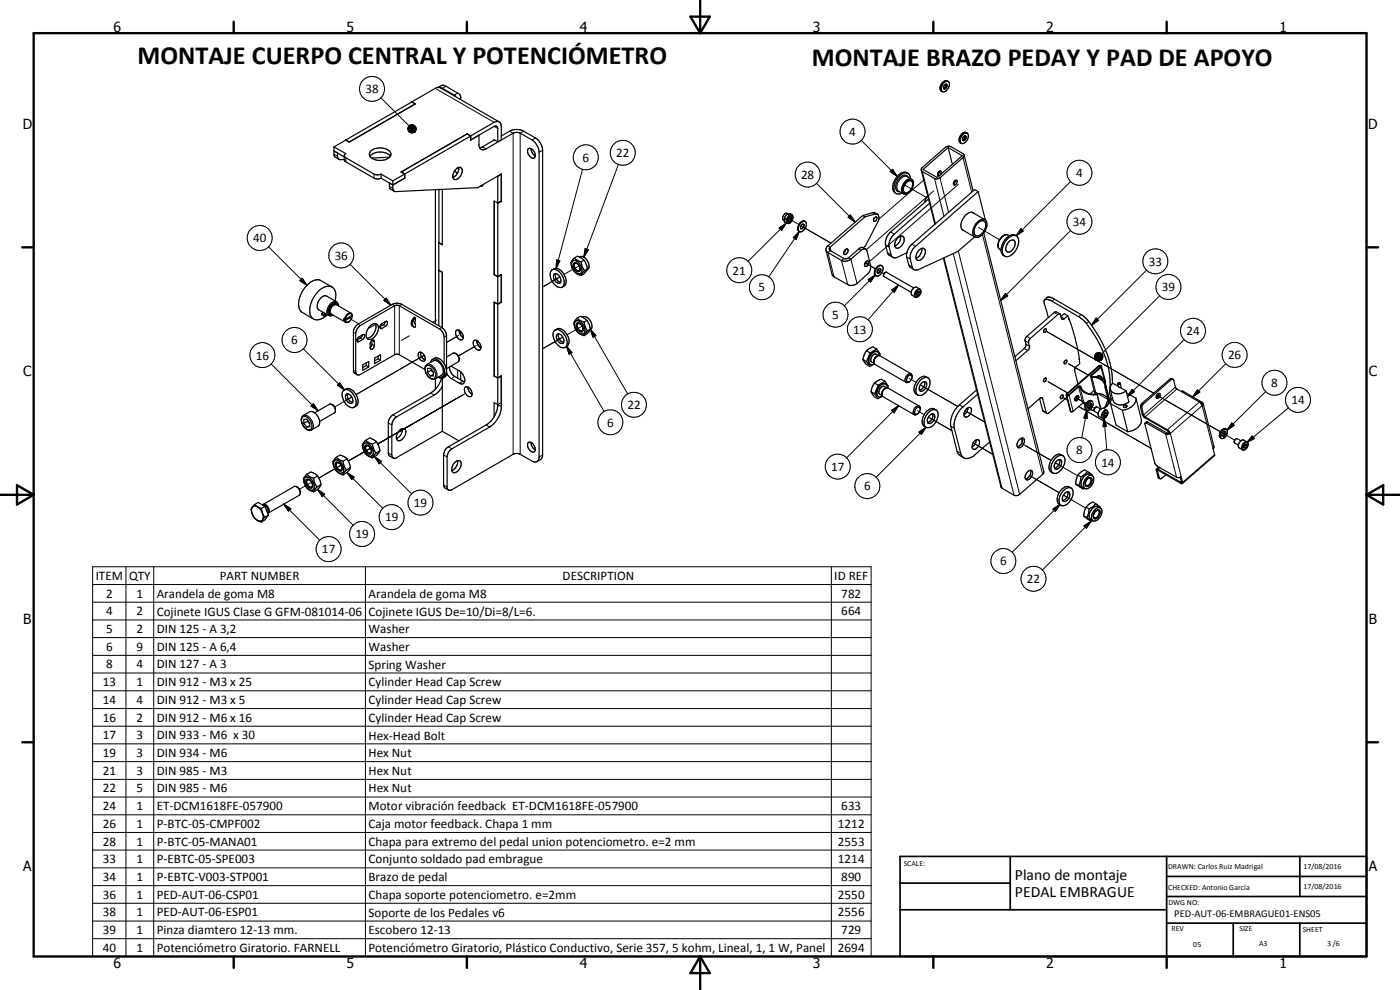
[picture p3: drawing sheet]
<svg xmlns="http://www.w3.org/2000/svg" width="420mm" height="297mm" viewBox="0 0 420 297" stroke-linecap="round" stroke-linejoin="round" font-family="sans-serif">
<defs><g id="words">
<g font-size="7.9">
<text x="41.3" y="19.2">MONTAJE CUERPO CENTRAL Y POTENCIÓMETRO</text>
<text x="243.6" y="19.9">MONTAJE BRAZO PEDAY Y PAD DE APOYO</text>
</g>
<g font-size="4.7">
<text x="304.6" y="263.9">Plano de montaje</text>
<text x="304.6" y="269.3">PEDAL EMBRAGUE</text>
</g>
<g font-size="4.2">
<text x="34" y="9.6">6</text>
<text x="104" y="9.6">5</text>
<text x="174" y="9.6">4</text>
<text x="244" y="9.6">3</text>
<text x="314" y="9.6">2</text>
<text x="384" y="9.6">1</text>
<text x="6.8" y="38.7">D</text>
<text x="410.6" y="38.7">D</text>
<text x="7" y="112.9">C</text>
<text x="410.8" y="112.9">C</text>
<text x="7" y="187.1">B</text>
<text x="410.8" y="187.1">B</text>
<text x="7" y="261.4">A</text>
<text x="410.8" y="261.4">A</text>
<text x="34" y="290.4">6</text>
<text x="104" y="290.4">5</text>
<text x="174" y="290.4">4</text>
<text x="244" y="290.4">3</text>
<text x="314" y="290.4">2</text>
<text x="384" y="290.4">1</text>
</g>
<g font-size="3.9">
<text x="109.7" y="28">38</text>
<text x="254.8" y="40.8">4</text>
<text x="184.9" y="47.2">22</text>
<text x="174.8" y="48.5">6</text>
<text x="240.4" y="53.7">28</text>
<text x="322.9" y="53.1">4</text>
<text x="321.9" y="67.8">34</text>
<text x="76" y="72.7">40</text>
<text x="100.4" y="77.9">36</text>
<text x="219.9" y="82.4">21</text>
<text x="344.8" y="79.7">33</text>
<text x="227.7" y="87.5">5</text>
<text x="348.7" y="87.4">39</text>
<text x="249.8" y="95.7">5</text>
<text x="256.1" y="100.1">13</text>
<text x="356.1" y="100.5">24</text>
<text x="76.8" y="107.9">16</text>
<text x="87.4" y="103.3">6</text>
<text x="368.5" y="107.8">26</text>
<text x="381.5" y="116.1">8</text>
<text x="188.3" y="122.7">22</text>
<text x="387.6" y="121.3">14</text>
<text x="182.2" y="128">6</text>
<text x="322.9" y="136.3">8</text>
<text x="249.4" y="141.3">17</text>
<text x="330.5" y="140">14</text>
<text x="259.3" y="147.2">6</text>
<text x="124.2" y="152.1">19</text>
<text x="106.7" y="161.5">19</text>
<text x="115.6" y="156.5">19</text>
<text x="96.6" y="166">17</text>
<text x="28.7" y="174">ITEM</text>
<text x="38.7" y="174">QTY</text>
<text x="66" y="174">PART NUMBER</text>
<text x="168.9" y="174">DESCRIPTION</text>
<text x="250.4" y="174">ID REF</text>
<text x="300.1" y="169.6">6</text>
<text x="31.9" y="179.3">2</text>
<text x="41" y="179.3">1</text>
<text x="47.1" y="179.4">Arandela de goma M8</text>
<text x="110.6" y="179.4">Arandela de goma M8</text>
<text x="252.5" y="179.3">782</text>
<text x="308.2" y="174.9">22</text>
<text x="31.9" y="184.6">4</text>
<text x="41" y="184.6">2</text>
<text x="47.1" y="184.7">Cojinete IGUS Clase G GFM-081014-06</text>
<text x="110.6" y="184.8">Cojinete IGUS De=10/Di=8/L=6.</text>
<text x="252.5" y="184.6">664</text>
<text x="31.9" y="189.9">5</text>
<text x="41" y="189.9">2</text>
<text x="47.1" y="189.9">DIN 125 - A 3,2</text>
<text x="110.6" y="190">Washer</text>
<text x="31.9" y="195.2">6</text>
<text x="41" y="195.2">9</text>
<text x="47.1" y="195.2">DIN 125 - A 6,4</text>
<text x="110.6" y="195.3">Washer</text>
<text x="31.9" y="200.6">8</text>
<text x="41" y="200.5">4</text>
<text x="47.1" y="200.6">DIN 127 - A 3</text>
<text x="110.6" y="200.7">Spring Washer</text>
<text x="30.8" y="205.9">13</text>
<text x="41" y="205.9">1</text>
<text x="47.1" y="205.9">DIN 912 - M3 x 25</text>
<text x="110.6" y="206">Cylinder Head Cap Screw</text>
<text x="30.8" y="211.2">14</text>
<text x="41" y="211.2">4</text>
<text x="47.1" y="211.2">DIN 912 - M3 x 5</text>
<text x="110.6" y="211.2">Cylinder Head Cap Screw</text>
<text x="30.8" y="216.5">16</text>
<text x="30.8" y="221.8">17</text>
<text x="41" y="216.5">2</text>
<text x="41" y="221.8">3</text>
<text x="47.1" y="216.5">DIN 912 - M6 x 16</text>
<text x="47.1" y="221.8">DIN 933 - M6 x 30</text>
<text x="110.6" y="216.6">Cylinder Head Cap Screw</text>
<text x="110.6" y="221.9">Hex-Head Bolt</text>
<text x="30.8" y="227.1">19</text>
<text x="41" y="227.1">3</text>
<text x="47.1" y="227.1">DIN 934 - M6</text>
<text x="110.6" y="227.1">Hex Nut</text>
<text x="30.8" y="232.5">21</text>
<text x="41" y="232.5">3</text>
<text x="47.1" y="232.5">DIN 985 - M3</text>
<text x="110.6" y="232.5">Hex Nut</text>
<text x="30.8" y="237.7">22</text>
<text x="41" y="237.7">5</text>
<text x="47.1" y="237.7">DIN 985 - M6</text>
<text x="110.6" y="237.7">Hex Nut</text>
<text x="30.8" y="243.1">24</text>
<text x="41" y="243.1">1</text>
<text x="47.1" y="243.1">ET-DCM1618FE-057900</text>
<text x="110.6" y="243.2">Motor vibración feedback ET-DCM1618FE-057900</text>
<text x="252.5" y="243.1">633</text>
<text x="30.8" y="248.4">26</text>
<text x="41" y="248.4">1</text>
<text x="47.1" y="248.4">P-BTC-05-CMPF002</text>
<text x="110.6" y="248.5">Caja motor feedback. Chapa 1 mm</text>
<text x="251.5" y="248.4">1212</text>
<text x="30.8" y="253.7">28</text>
<text x="41" y="253.7">1</text>
<text x="47.1" y="253.7">P-BTC-05-MANA01</text>
<text x="110.6" y="253.8">Chapa para extremo del pedal union potenciometro. e=2 mm</text>
<text x="251.5" y="253.7">2553</text>
<text x="30.8" y="259">33</text>
<text x="41" y="259">1</text>
<text x="47.1" y="259">P-EBTC-05-SPE003</text>
<text x="110.6" y="259.1">Conjunto soldado pad embrague</text>
<text x="251.5" y="259">1214</text>
<text x="30.8" y="269.7">36</text>
<text x="30.8" y="264.3">34</text>
<text x="41" y="269.6">1</text>
<text x="41" y="264.3">1</text>
<text x="47.1" y="269.7">PED-AUT-06-CSP01</text>
<text x="47.1" y="264.3">P-EBTC-V003-STP001</text>
<text x="110.6" y="269.7">Chapa soporte potenciometro. e=2mm</text>
<text x="110.6" y="264.4">Brazo de pedal</text>
<text x="251.5" y="269.7">2550</text>
<text x="252.5" y="264.3">890</text>
<text x="30.8" y="275">38</text>
<text x="41" y="275">1</text>
<text x="47.1" y="275">PED-AUT-06-ESP01</text>
<text x="110.6" y="275">Soporte de los Pedales v6</text>
<text x="251.5" y="275">2556</text>
<text x="30.8" y="280.3">39</text>
<text x="41" y="280.3">1</text>
<text x="47.1" y="280.3">Pinza diamtero 12-13 mm.</text>
<text x="110.6" y="280.3">Escobero 12-13</text>
<text x="252.5" y="280.3">729</text>
<text x="30.8" y="285.6">40</text>
<text x="41" y="285.6">1</text>
<text x="47.1" y="285.7">Potenciómetro Giratorio. FARNELL</text>
<text x="110.6" y="285.7">Potenciómetro Giratorio, Plástico Conductivo, Serie 357, 5 kohm, Lineal, 1, 1 W, Panel</text>
<text x="251.5" y="285.6">2694</text>
</g>
<text font-size="3.1" x="352.4" y="275.2">PED-AUT-06-EMBRAGUE01-ENS05</text>
<g font-size="2.4">
<text x="271.2" y="259.7">SCALE:</text>
<text x="350.6" y="260.8">DRAWN: Carlos Ruiz Madrigal</text>
<text x="391.2" y="260.6">17/08/2016</text>
<text x="350.6" y="267.1">CHECKED: Antonio García</text>
<text x="391.2" y="266.7">17/08/2016</text>
<text x="350.6" y="271.4">DWG NO:</text>
<text x="351.6" y="279.3">REV</text>
<text x="372" y="279.4">SIZE</text>
<text x="391" y="279.6">SHEET</text>
<text x="358.1" y="284.1">05</text>
<text x="377.9" y="283.8">A3</text>
<text x="398.3" y="283.8">3 /6</text>
</g>
</g></defs>
<g fill="none" stroke="#000" stroke-width=".3">
<path d="M114.3 29.3l8.5 8.5M122.4 38.6l2.1 .9-2.1-.6zM122.4 38.4l2.1 1.1-2.1-.9zM122.4 38.9l2.1 .6-2-.3zM122.5 38.1l2 1.4-2.1-1.1zM122.5 39.2l2 .3-1.9-.1zM122.6 37.9l.2-.2 1.7 1.8zM122.6 37.9l1.9 1.6-2-1.4zM122.6 39.4l1.9 .1-1.7 .1zM122.8 39.6l1.7-.1-1.5 .3zM122.8 37.7l.3-.2 1.4 2zM123 39.8l1.5-.3z"/>
<path d="M123.1 37.5h.2l1.2 2zM123.3 39.8l1.2-.3zM123.3 37.5l.3-.1 .9 2.1zM123.5 39.9l1-.4zM123.6 37.4h.3l.6 2.1zM123.8 39.9l.7-.4zM123.9 37.4l.2 .1 .4 2zM124.1 39.8l.4-.3zM124.1 37.5l.3 .1 .1 1.9zM124.3 39.7l.2-.2zM124.4 37.6l.1 1.9zM124.5 37.8l.2 .2-.2 1.5z"/>
<path d="M124.7 38l-.2 1.5zM124.8 39.1l-.3 .4zM124.8 38.3l-.3 1.2zM124.9 38.8l-.4 .7zM124.9 38.5l-.4 1zM130.6 26.5l17.7 10.2M133.8 25.9l-1 .6M137.4 27.9l-1.1 .6v.3M148.3 37.9l1.1 .6M152.9 39.4l1.1 .6v96.3M157.2 39.4l-1.1 .6v96.3M100.2 46.3l1.1 .6"/>
<path d="M103.8 47.3v1.3M112.3 52.2v1.3M116.9 55.9l1 .6M137.4 51.8l-.2 .1M144.8 44.1l1.1 .6M160.7 41.4l-1 .6M162.8 45.1l-1 .6M174.8 50.8l-7.9 29.7M185.6 49.4l-10.4 27.7M245.1 55l11.5 11.6M258.5 42.1l10.8 10.8M267.2 51.5l.7-.7 1.4 2.1z"/>
<path d="M271.5 55.5l6.6 3.8M272.1 53a2.77 2.77 0 0 0-2.8 2.2l-.1 1.6 .5 .5M272.6 53.2a1.48 1.48 0 0 0-1.4-.7 1.48 1.48 0 0 0-1.3 .9 3 3 0 0 0-.6 4l.8 .1M276.8 51.5l3.9 15.6M277.2 54l-13.5 11.8M280.2 57.3l-20.2 17.6M280.4 53.6l2.9 11.3M282.1 53.3l2.6 10.4M287.6 55.3l-27.4 23.9 2.6 1.4-3.2-1.7M289 47.3l2.6 10.4M321.3 54.5l-16.3 16.2M80.6 74l11.5 11.6"/>
<path d="M105.1 79.3l12.2 12.3M167 78l1 .2-1.1 2.3zM173.8 79.8l-4.5 2.5M175.6 74.6l1 .4-1.4 2.1zM233.8 68.4l2.2-1.4-1.4 2.1zM236 67l-11.5 11.4M236.7 65.6l3 1.8M238.1 71.3l1.8-1.8-1 2.3zM239.9 69.5l-9.2 13.6M240.4 67.7l9 5.2M248.4 73.8l.7 .4 .3 1.2M249.2 75.2l-.7 .6 1.8 7.3"/>
<path d="M253.3 77.6l-.8 .5 1.9 7.3M254.5 65.2l.7-.7 1.4 2.1zM254.7 77.3l.6 .5 1.9 7.2M255.2 64.5l1.4 2.1-2.1-1.4zM257.8 74.7l.6 .4M261.9 63.8l.8 .4M265.8 73.4l1.1 .7M266.3 75.8l1.1 .7M267.3 69.6l1.1 .6M272.1 77.1l1.1 .7M272.7 79.5l1.1 .6M273.7 73.3l1 .6"/>
<path d="M283.3 77.3l17.4 69.2M286.1 76.1l18.2 72.5M287.6 75.3l18.4 73M293.7 68.2l6.3 3.7M294.8 70.4l18.1 71.9M302.2 73.2l.3 .2M306.4 68.6l.7 .7-2.1 1.4zM321.3 69.2l-21 21M90 84.2l.7-.7 1.4 2.1zM90.7 83.5l1.4 2.1-2.1-1.4zM104.5 95.3l3.1 1.9M106.1 99.7l.7 .4"/>
<path d="M107.5 97.2l.7 .5M112.7 97.3l-2.3 1.3M114 98.2l.6 .4M115 97.5l.7 .4M115.2 90.1l.7-.6 1.4 2.1zM115.9 89.5l1.4 2.1-2.1-1.5zM117.7 91.3l.7 .4v14.7M120.6 91.3l-.8 .4v14.7M124.4 95.2l.3 .2v.8M124.6 97.2l.1 .9M131.1 96l-1.2 .7M132.6 98.3l-.7 .4"/>
<path d="M168 83.1l-5.2 3M174.7 97.8l-4.5 2.7M177.2 98.8l1.6 1.9-.8 .5zM177.2 98.8l11.2 19.4M260.6 83.9l2.1-1.4-1.4 2.1zM262.7 82.5l-9.3 9.3M263.7 81.2l-.3-.2 1.8 1.1M267.6 87l2.1-1.5-1.3 2.2zM269.7 85.5l-9.2 10.5M275.2 87.2a.67 .67 0 0 1 .9-.2 .67 .67 0 0 1 .2 1 1.04 1.04 0 0 1-1.6 .9 1.49 1.49 0 0 1 .5-1.7zM276 86.7a1.6 1.6 0 0 0-1.4 2.5M301.7 88.1l.7 .7-2.1 1.4z"/>
<path d="M314.1 99.4l32.1 18.6M316.4 93.8l1 .6M316.4 89.7l-.6 .7M318.5 95l.9 .6M324.4 94.4l-.6 .6M326.7 96.4l-.6 .7M329 95.4l.7 .7-2.1 1.5zM344.1 81l-16.5 16.6M348.1 88.7l-17.4 17.4M81.4 109.2l14.1 14M91 104.6l12.4 12.4M101.9 114.9l1.5 2.1-2.2-1.4z"/>
<path d="M105.1 119.4l.5-.3-5.2 3M106.1 111.1l.7 .4M107.1 102.1l.7 .4M108.1 101.5l.7 .4M111.6 103.3l.7 .4M111.7 102.1l.6 .4M122.8 100.8l-2.3 1.4M126.3 107.2l1-.6-20.5 11.8M127.8 110a1.57 1.57 0 0 1 2.4 .9 1.79 1.79 0 0 1-.2 2.8 2.93 2.93 0 0 1-2.2-3.7zM128.1 109.3a2.7 2.7 0 0 1 2.9 2.3l.1 1.3-.5 .8M129.2 117.9l1.1 .6M134 100.7l-.7 .4"/>
<path d="M134 112.1l-.2 .2M136.5 112.9l-1.1 .7M137.4 111v2.5M137.7 100.6l-3.7 2.1 2.9-1.6M138.9 114.4l-1 .6M139.6 118.1l-26.2 15.1M142.9 103.7l-5.3 3.1M168.9 101.1l-6.1 3.5 5.6-3.1M170 103.8l1.7 2-.9 .5zM170 103.8l11.3 19.6M272.9 113.6l2 1.1M276.2 115.5l11.2 6.5"/>
<path d="M307.4 104.6l1 .6M307.6 102.2l1.1 .6M307.9 103.3l1 .6M308.2 100.9l1 .7M312.4 119.3l.5 .3M314.5 114.5l5.9 3.4M314.6 114.6l5.8 3.3M319.1 119.3l1.3 .8-1.1-.7M320.1 118.2l.3 .3M320.1 118.7l1.3 4.8M320.3 118.5l-.2 .2M320.3 118.5l-.1 .2"/>
<path d="M320.6 109.1l6 3.4M320.7 118.5l1.4 4.9M322.8 119.3l3.2 1.8zM323.5 116l1.4 4.9M323.9 107.6h.1M323.9 107.6v.1M324.4 116.1h-.3l1.2 4.8M327.4 112.6l1.5 5.4M328.5 106.9l.4 1zM328.5 107.2l.4 .7zM328.6 106.7l.3 1.2zM328.6 107.4l.3 .5z"/>
<path d="M328.7 106.4l.2 1.5zM328.7 107.7l.2 .2zM328.7 117.7l4.7 2.7M328.8 106.2l.2-.2-.1 1.9zM328.8 106.2l.1 1.7-.2-1.5zM328.9 107.9l.4 .3zM328.9 107.9l.7 .3zM328.9 107.9l.9 .3zM328.9 107.9l1.2 .3zM328.9 107.9l1.5 .2zM328.9 107.9h1.7l-.2 .2zM328.9 107.9l1.9-.2-.2 .2z"/>
<path d="M328.9 107.9l2-.4-.1 .2zM328.9 107.9l2.1-.7-.1 .3zM328.9 107.9l2.1-.9v.2zM328.9 107.9l2.1-1.2v.3zM328.9 107.9l2-1.4 .1 .2zM328.9 107.9l1.8-1.7 .2 .3zM329 106l.3-.1-.4 2zM329.3 105.9l.2-.1-.6 2.1zM329.5 105.8h.3l-.9 2.1zM329.7 109.8l.3 .6M329.8 105.8h.3l-1.2 2.1zM330.1 105.8l.2 .1-1.4 2z"/>
<path d="M330.3 109.9v.2M330.3 105.9l.2 .1-1.6 1.9zM330.4 109.7l-.1 .4 1 3.6M330.5 106l.2 .2-1.8 1.7zM330.7 113.9a.59 .59 0 0 1 .8 .1 .59 .59 0 0 1 0 .7M331.3 113.7h-.8M331.5 114.7l.1 .3M339.8 116.8l.7 .7-2.1 1.5zM347.9 119l-.7-.5 19.1 11.1M351.1 113.8l.3 .2M352.8 116.2l-9.6 8.3-.4-.2M353.2 116.7l-9.6 8.4 .1 .3"/>
<path d="M355.1 117.4l-.2 .2M355.4 101.9l-17 17.1M359.4 117l.7 .6-2.1 1.4zM367.9 109.1l-9.9 9.9M379.8 117.5l-11.5 11.5M90.8 125.1a2.44 2.44 0 0 1 2.8 3 .93 .93 0 0 1-.6 .9 .93 .93 0 0 1-1.1-.3 2.72 2.72 0 0 1-1.1-3.6zM91 124.7a2.92 2.92 0 0 1 3.1 3.2l-.3 .8-.3 .3M93.3 121.8l.8-.6 1.4 2zM102.4 139.6l-6.7 3.8M111.2 134.5l-6.6 3.8M112.4 137l2.1 1.4-.7 .7zM112.4 137l11.1 11.2"/>
<path d="M116.5 126.9l1.1 .6M116.5 135.9l1.1 .6M117.9 124.5l1.1 .6M133.1 136.5l1.1 .6M134.6 134.1l1 .6M145.9 127.5l1 .6M149.4 121.4l1 .6M162.8 136.5l-1 .6M267.6 123.1l2.1-1.4-1.4 2.2zM269.7 121.7l-15.6 15.7M275.3 123.2l2.1 1.2M275.8 129.6l2.1-1.4-1.4 2.1z"/>
<path d="M277.9 128.2l-15 15M278.6 125.1l7.1 4.1-6.6-3.7M285.4 127.9l1 .6M287.2 135.4l1.1 .6M287.9 121.5l1.1 .6M289.6 123.2l5.9 3.4-3.1-1.8M292 132.9l5.9 3.4zM306.6 133.1l8.8 5M312.9 123.1l1.1 .6M317.2 139.2l-.5-.3 6.7 3.8M323.7 122l21.8 12.5M326.2 123.1l.1 2.5-1-.2z"/>
<path d="M326.2 123.1l-1.6 8.3M326.5 121.5l2 1.1M326.6 121.5l.2 .1M327.4 120.2l.2 .1M327.9 120.5l.2 .7M331 123.9l.9-.7a.85 .85 0 0 1 .6 .7 .85 .85 0 0 1-.3 .9 .74 .74 0 0 1-.6 .7 .74 .74 0 0 1-.9-.5zM331.3 125.5l.8 2.4-1.1 .1zM331.3 125.5l.9 9.5M332.2 123.1a1.59 1.59 0 0 0-1.4 2.4M332.4 121.5l-.6 .4M342.3 122.2l.4 .2M342.8 120.9l.4 .3"/>
<path d="M344.5 126.7l-.3 .3M350.2 129.9l-.4 .3 3.3 13M359.9 120.6l-9.6 8.3 .1 .4M360.8 120.7l-.3 .4M364.1 134.7l-3.3-13-9.6 8.3 3.3 13M364.5 136.4l-9.6 8.3-.4-.2M367.2 130.1l-.3-.2 3.6 2.1M369.7 126.9l.7 .7-2.1 1.4zM373.2 133.3l.3-.4a.6 .6 0 0 1 .8-.1 .6 .6 0 0 1 .2 .8 1.22 1.22 0 0 1-1.6 1.2v-.8zM374.3 132.6a1.57 1.57 0 0 0-1.4 2.4M375.8 130.8l.7 .8-2.3 1.2zM386.7 122.4l-12.5 10.4"/>
<path d="M85.1 151.3l2.2 1.4-.7 .7zM85.1 151.3l10.9 10.8M93.5 144.7l-3.6 2.1M95.3 146.9l2.1 1.4-.7 .7zM95.3 146.9l10.7 10.7M104.2 141.8l2 1.4-.6 .7zM104.2 141.8l10.7 10.7M133.1 145.5l1.1 .6M309.1 142.7l8.8 5.1-7.6-4.4M316 152.7l2.1-1.4-1.4 2.2zM318.1 151.3l-14.3 14.4M319.1 148.5l6.7 3.9"/>
<path d="M325.3 157.8l2.2-1.4-1.5 2.1zM327.5 156.4l-14.7 14.6M347 141.1l.4 .2 .2-.2M347.5 143.1l.4 .2M348.1 140.3l-.6 .5 .2 .3M354.5 144.4l-.2 .3 .1 .3M27.8 170.1h233.6v116.9h-233.6zM27.8 175.4h233.6M37.8 170.1v116.9M46.1 170.1v116.9M109.7 170.1v116.9M249.5 170.1v116.9"/>
<path d="M27.8 180.7h233.6M27.8 186h233.6M27.8 191.3h233.6M27.8 196.6h233.6M27.8 201.9h233.6M27.8 207.3h233.6M27.8 212.6h233.6M27.8 217.9h233.6M27.8 223.2h233.6M27.8 228.5h233.6M27.8 233.8h233.6M27.8 239.1h233.6"/>
<path d="M27.8 244.5h233.6M27.8 249.8h233.6M27.8 255.1h233.6M27.8 260.4h233.6M27.8 265.7h233.6M27.8 271h233.6M27.8 276.4h233.6M27.8 281.6h233.6"/>
<circle cx="111.7" cy="26.7" r="3.8"/>
<circle cx="255.8" cy="39.5" r="3.8"/>
<circle cx="175.8" cy="47.2" r="3.8"/>
<circle cx="186.9" cy="45.8" r="3.7"/>
<circle cx="242.4" cy="52.4" r="3.8"/>
<circle cx="324" cy="51.8" r="3.8"/>
<circle cx="77.9" cy="71.4" r="3.7"/>
<circle cx="102.4" cy="76.6" r="3.8"/>
<circle cx="324" cy="66.5" r="3.8"/>
<circle cx="346.7" cy="78.4" r="3.7"/>
<circle cx="221.9" cy="81.1" r="3.7"/>
<circle cx="228.6" cy="86.2" r="3.7"/>
<circle cx="250.7" cy="94.4" r="3.8"/>
<circle cx="258.1" cy="98.8" r="3.7"/>
<circle cx="350.7" cy="86.1" r="3.8"/>
<circle cx="358" cy="99.2" r="3.8"/>
<circle cx="78.7" cy="106.6" r="3.7"/>
<circle cx="88.4" cy="102" r="3.7"/>
<circle cx="370.5" cy="106.5" r="3.7"/>
<circle cx="382.5" cy="114.8" r="3.8"/>
<circle cx="389.5" cy="120" r="3.8"/>
<circle cx="183.2" cy="126.7" r="3.8"/>
<circle cx="190.2" cy="121.4" r="3.8"/>
<circle cx="251.4" cy="140" r="3.7"/>
<circle cx="324" cy="135" r="3.7"/>
<circle cx="332.5" cy="138.7" r="3.8"/>
<circle cx="117.5" cy="155.2" r="3.8"/>
<circle cx="126.2" cy="150.8" r="3.7"/>
<circle cx="260.3" cy="145.8" r="3.8"/>
<circle cx="98.6" cy="164.7" r="3.8"/>
<circle cx="108.7" cy="160.2" r="3.7"/>
<circle cx="301.1" cy="168.4" r="3.7"/>
<circle cx="310.2" cy="173.7" r="3.7"/>
</g>
<g fill="none" stroke="#000" stroke-width=".35">
<path d="M123.6 30.6l1 .6-19.8 11.4M123.6 30.6l-19.8 11.4M123.6 30.6h.1M123.6 30.6l1.1 .6-19.9 11.4M131.4 26.2l1.4 .3 3.7 2.1 .2 .4M131.4 26.2l-7.8 4.4M131.5 26.2l1.3-.6 1 .3 4.1 2.4 .3 .6v1M131.7 26.2l18.1 10.4M138.2 29.3l-.1 .5M149.8 36.6l.5 .5 .1 .8v4.1l-1 .5M149.8 36.6l-.7-.2-.8 .3-7 4.1M283.2 24.9l.7-.5a.92 .92 0 0 1 1 .5 .92 .92 0 0 1-.1 1.1 1.85 1.85 0 0 1-1.9 1.5 1.84 1.84 0 0 1 .3-2.6z"/>
<path d="M283.9 25.3l-.1 .6-.6 .6M283.9 25.3a1.12 1.12 0 0 0-.7 1.2M283.9 25.3a.72 .72 0 0 1 .4 .7 .72 .72 0 0 1-.5 .6l-.3 .1-.3-.2M284 25.3a1.04 1.04 0 0 1-.8 1.3M284.2 24.3a2.09 2.09 0 0 0-1.6 3.1M284.2 24.3l.2 .1M284.6 24.5a1.42 1.42 0 0 0-2.2 .9 1.29 1.29 0 0 0 .4 2.1M289.9 39.8a2.29 2.29 0 0 0-1.7 3 1.49 1.49 0 0 0 2.2-1l.2-1.4a.8 .8 0 0 0-.6-.5 .8 .8 0 0 0-.8 .3 2.09 2.09 0 0 0-.8 2.7M289.9 39.8l.4 .2M289.9 39.8a2.1 2.1 0 0 0-1.9 2.9l.5 .3M100.2 44.1l.1 2.6 1.4 1.1M100.2 44.1l3.6 2-.5 .4v1.6l.3 .3 8.7 5.1 1 .2 1.1-.2"/>
<path d="M103.3 47.1l-3.1-1.8 1.1 .6v1.3l.3 .5 .5 .2 1.2-.1M103.3 46.9l9 5.3 1 .3 1.1-.3M103.8 42l1 .6M103.8 42h.1M103.8 42l-3.6 2.1M111 46.9l.2-.2a4.5 4.5 0 0 1 4.3-.9l1 .5 .7 .6M111.2 45.3a4.2 4.2 0 0 1 6.1 .7 2.41 2.41 0 0 1-2.9 2.1 3.2 3.2 0 0 1-3.6-1.7zM114.4 53.5l3.5 2M114.4 52.2l3.5 2.1M114.4 52.2v1.3M116.9 47.2l-5.4 .2M117.9 55.5l-1-.6 .1 1.6 1.3 .9"/>
<path d="M117.9 54.3v2.5l.3 .5 .3 .2 24.8-1.2 7.1-4.1v8.1l-1 .7-1.1-.7v22.1M120.4 51.6h.1M120.4 51.6l19.8-11.4 1.1 .6-19.8 11.4M120.4 51.6l1.1 .6M121.4 53.4l-3.5 2.1M121.4 52.2l-3.5 2.1M121.5 52.2l-.1 1.3-3.5 2M130.7 56.9v40.3M131.7 56.9v15.9M132.7 56.8v16.6l-1-.5M136.5 51.2l.8 .8M137 50.6l.2-.2a.87 .87 0 0 1 1.5 .4 2.48 2.48 0 0 1-2.4 3 2.33 2.33 0 0 1 .7-3.2z"/>
<path d="M137.4 50.3l.3 .5M137.6 50.2a3 3 0 0 1-1.7 3M140.2 40.2l1.1 .6M140.2 40.2h.1M140.2 40.2l-19.8 11.4M141.3 42l2.5-1.4v3.1a1.25 1.25 0 0 0 .7 1.2 1.25 1.25 0 0 0 1.4-.2l8.6-4.9 1.6 .2 3.6 2a4.9 4.9 0 0 1 2.1 3.7v91.4l-.2 .9-.4 .5M141.3 40.8v1.2M141.3 42l7-4.1a.67 .67 0 0 1 .7-.1 .67 .67 0 0 1 .4 .7v4M144.9 55.4l-.3 .5h-.5M148.3 42l1.1 .5M148.4 42l-3.6 2.1-.9 .2M149.3 52.9h.1"/>
<path d="M149.4 52.9v30.1M150.4 52.2l-1 .7M150.4 40.8l2.5-1.4a4.6 4.6 0 0 1 4-.2l3.8 2.2a4.8 4.8 0 0 1 2.1 3.3v92.1l-.4 1-1.2 .7M158.5 44.7a1.72 1.72 0 0 1 2.1 1.9 .78 .78 0 0 1-.5 .9 .78 .78 0 0 1-.9-.4 2.09 2.09 0 0 1-.7-2.4zM159.4 44.6a2.55 2.55 0 0 0 1.2 2.2M269.7 57.3l1.4 .8M270.7 57.9l-.9 .3-.8-.1M271.7 54.8a1.35 1.35 0 0 1 2.4-.3 3.1 3.1 0 0 1-2.6 3.7 1.6 1.6 0 0 1-.3-2.5zM272 54.8a1.06 1.06 0 0 1 1.5-.5 1.06 1.06 0 0 1 .3 1.5 2.07 2.07 0 0 1-2.4 1.9 2.38 2.38 0 0 1 .6-2.9zM272.1 53l1.5 .8M272.5 52a2.65 2.65 0 0 0-3.6 1.4 3.8 3.8 0 0 0-.5 4.3l.6 .4M272.5 52a3.4 3.4 0 0 0-3.9 2.9 2.71 2.71 0 0 0 .4 3.2"/>
<path d="M272.5 52l.6 .9 .1 .7M274.1 54.5a1.16 1.16 0 0 0-2.1-.4 3.3 3.3 0 0 0-1.2 3.9l.4 .2h.7M276.5 51.1l4.1 16.2M277 50.8l7.6-6.5 4.2 2.4-7.5 6.6zM278.4 58.8l-.6 .9-.3 1M278.7 59.7l-11.7 10.1a4.7 4.7 0 0 0-1.2 3.6l.8 2.9 1.4 .9M282 51.4l-.3 .7-.4 .3M282.1 52.5a.66 .66 0 0 0 .4-.6 .66 .66 0 0 0-.4-.6l-.6 .5-.2 .6 .2 .3h.5M284.6 44.3l1.2 5M286.7 54.1l-.6 1.1M286.7 54.1a.49 .49 0 0 1 .6 .3 .49 .49 0 0 1-.2 .6 .49 .49 0 0 1-.4 .5 .49 .49 0 0 1-.6-.4zM289.3 46.5l-.1 .6-7.6 6.5h-1l-3.8-2.1-.3-.5"/>
<path d="M289.3 46.5l-.3-.4-3.6-2.1-.7-.1-.8 .2-7.1 6.1-.3 .8M289.3 46.5l2.7 10.8M289.6 40.8a1.23 1.23 0 0 1-.7 1.2M289.7 40.8a.77 .77 0 0 1 .1 .9 .77 .77 0 0 1-.9 .3M289.7 40.8a1.09 1.09 0 0 0-.8 1.2M289.7 40.8a1.04 1.04 0 0 1-.8 1.3M293.6 57.5l-18.9 16.4a4.3 4.3 0 0 0-1.5 3.9l.7 2.6a1.18 1.18 0 0 0 1.7 .5l11.9-5.5 5-4.3M293.6 57.5l-1.1-.6-18.8 16.4-1 1.2-.6 1.4M293.6 57.5l2.1 8.5M131.7 72.9v8.2l1 .6v16.7M131.7 72.8l1 .6M131.8 72.8l-.1 .1"/>
<path d="M148.4 60.3v22.1l1 .6M171.5 79.6v-.6a.94 .94 0 0 1 1.5-.7 2.8 2.8 0 0 1 1.3 3.7 1.94 1.94 0 0 1-2.4-1.4l-.3-.7M171.5 79.6l.1 .3M171.6 79.9a3.7 3.7 0 0 0 2.8 2.7M172.2 79a1.51 1.51 0 0 1 1.9 1.5v.5a.96 .96 0 0 1-1 .5 .96 .96 0 0 1-.7-.9l-.4-.8zM172.4 77.4l.8 .7 1.2 .5M172.4 77.4l-1.1 1.5 .2 .7M172.5 79.1a1.39 1.39 0 0 1 1.4 2 1.33 1.33 0 0 1-1.3-.5 1.33 1.33 0 0 1-.1-1.5zM173.9 77.1a2.13 2.13 0 0 1 2.7 1.7 1.48 1.48 0 0 1-.5 2.2M173.9 77.1l1.3 1M173.9 77.1l-.7-.2-.8 .5M174.4 78.6l.2 1.1 .8 1.5"/>
<path d="M175.2 78.1l.9 1.5 .2 1.1M175.2 78.1l-.8 .5M235.4 65.4v1.1l.6 .5M235.4 65.4l.5 .3M235.9 65.7l.1 1.3M236.3 64.2h.2M236.3 64.2l-.9 1.2M236.3 64.2l.5 .3M236.5 64.2h.8l.5 .3M236.5 64.2a1.15 1.15 0 0 0-1.2 .1 1.15 1.15 0 0 0-.4 1.1v.4l.5 .4M236.7 65.7l-.1 .3M236.8 64.5h1"/>
<path d="M236.8 64.5l-.9 1.2M237.1 65.2a.52 .52 0 0 1 .6 .4 .52 .52 0 0 1-.4 .6l-.6 .3-.1-.8M237.2 65.2l.2 .2a.69 .69 0 0 1-.7 .9l-.1-.1M237.2 65.2l-.5 .5M237.8 64.5a1.76 1.76 0 0 1-1.8 2.5M237.9 65.2a.64 .64 0 0 0-.7-.5 .64 .64 0 0 0-.6 .6 .84 .84 0 0 0-.4 .9 .84 .84 0 0 0 .6 .7 1.85 1.85 0 0 0 1.1-1.5M240.6 67.5l.4-.3a.8 .8 0 0 1 .2 1 .8 .8 0 0 1-.9 .4l-.1-.5zM241.1 67.2v.7l-.8 .7M241.7 66.5a1.33 1.33 0 0 0-1.9 .7l-.5 1.5 .2 .4 .4 .4M241.7 66.5a2 2 0 0 0-1.8 3M241.7 66.5a2.03 2.03 0 0 1-1.8 3M253.6 75a.54 .54 0 0 1 .8-.3 .54 .54 0 0 1 .1 .9l-.3 .4a.49 .49 0 0 1-.6 .4 .49 .49 0 0 1-.4-.6z"/>
<path d="M253.8 74.8l-.6 1.1M258.9 64.7l.7 .4M258.9 64.7l-10.5 9.1a1.11 1.11 0 0 0-.6 1 1.11 1.11 0 0 0 .7 1l4 2.3a2.53 2.53 0 0 0 2.8-.3l3.4-2.9 1.1-.2M259.1 74.3l.7 .4M259.6 65.1l-10.5 9.1-.2 .6 .3 .4 4.1 2.4 .6 .1 .8-.4 3.3-2.8 .7-.3 .4 .1M259.6 65.1l3.1-.9a.96 .96 0 0 1 .9 .3 .96 .96 0 0 1 .2 1l-.2 .8-3.9 7.5-.6 .5M259.8 74.7l.4 .6 1.1 4.5a3.1 3.1 0 0 1-1 2.5l-3.1 2.7a2.56 2.56 0 0 1-2.8 .4l-4.1-2.3-.5-.6-1.9-7.4M259.8 78.6l.6-.3a.98 .98 0 0 1 .1 1.1 .98 .98 0 0 1-1 .5v-.9zM260 78.4l-.3 .8-.3 .2M262.4 65.4l-.2 .3M262.5 65.3l.3-.2a.7 .7 0 0 1 .3 .9 .7 .7 0 0 1-.8 .4l-.1-.4zM263.3 64.3l-1-.5-3.4 .9"/>
<path d="M264.5 79.7a1.97 1.97 0 0 0-2.1 2 .94 .94 0 0 0 .5 1.1M264.5 79.7a1.52 1.52 0 0 1-.1 2.5l-.9 .6h-.6M264.5 79.7a2.11 2.11 0 0 0-1.6 3.1M270.2 70.9a2.92 2.92 0 0 0-1.6 2.9M270.2 70.9l.5-.1a1.51 1.51 0 0 1 .2 2.5 1.4 1.4 0 0 1-2.3 .8v-.3M270.3 70.9a3.1 3.1 0 0 1-1.7 2.9M272.1 75.9v1.2l.7 2.7 .5 .5 1.1 .6M276.6 74.5h.2a1.28 1.28 0 0 1 1 .9 1.28 1.28 0 0 1-.4 1.3 1.46 1.46 0 0 1-.9 1.3 1.46 1.46 0 0 1-1.5-.3l-.1-.2M276.6 74.5a2.87 2.87 0 0 0-1.7 3M276.6 74.5a2.96 2.96 0 0 1-1.7 3M279 61l-10.6 9.2a4.3 4.3 0 0 0-1.5 3.9l.5 2.4a1.22 1.22 0 0 0 1.9 .7l2.8-1.3M288.7 68.9l3.9 2.2"/>
<path d="M291.7 63.7l3.9 2.2M292.3 64a1.94 1.94 0 0 0-2.7 .7 3.6 3.6 0 0 0-.9 4.1l.6 .4M292.9 67.1a2.15 2.15 0 0 1 2.9-1 3.8 3.8 0 0 1-2.9 5.1 1.91 1.91 0 0 1-.8-2.6zM293.5 66.8a1.24 1.24 0 0 1 1.3-.6 1.24 1.24 0 0 1 1 .9 3.4 3.4 0 0 1-2.7 3.7 1.71 1.71 0 0 1-.4-2.7zM295.2 69.9l18.1 71.6-.4 .8-6.9 6-.7 .4-1-.1-3.9-2.4-17.3-68.8M296.2 67.7l-.1 .2M299.5 73.8l.1 .3M299.6 74.2l.1 .2M299.7 74.3l.7 .8M301.7 70.5a3.9 3.9 0 0 0-2.2 3M302 70.4h-.3M302.3 71.8a2.07 2.07 0 0 1 3.1-.7 4.5 4.5 0 0 1-3.4 5.9 1.76 1.76 0 0 1-1.1-2.5l.8-2.1z"/>
<path d="M302.9 70.7a2.13 2.13 0 0 0-3 1.4l-.4 1.3 .2 .9M302.9 70.7l1.3-.3 .8 .4M302.9 70.7a5 5 0 0 0-2.3 5.3l.9 .8M303.1 72.3a.96 .96 0 0 1 1.3-.2 .96 .96 0 0 1 .2 1.3 1.99 1.99 0 0 1-2.5 2 2.03 2.03 0 0 1 .3-2.5zM97.6 94.1l-.4 .3v.4M97.6 94.1l.1 .3-.5 .4M97.6 94.1l-.6-.3-.4 .3v.3l.6 .4M98.6 94.7h1M99.6 86.1l-3.3-1.9a3.9 3.9 0 0 0-4.5 1.8 6.9 6.9 0 0 0-1.7 7.1l.7 .7 3.3 1.9M100 94.6l-.4 .1M100.6 90.3a3.4 3.4 0 0 0-1.3-4.4 5 5 0 0 0-4.9 2.9 6.1 6.1 0 0 0-.9 6.4 2.93 2.93 0 0 0 4.3-.4l.4-.4M101 91a2.57 2.57 0 0 0-2 3.4l.2 .1"/>
<path d="M101 90.6l.5 .8M101 90.6a2.74 2.74 0 0 0-2.7 3.8l.3 .3M101 90.6l-2.9-1.7a1.9 1.9 0 0 0-2.4 1.3 1.96 1.96 0 0 0 0 2.8l2.9 1.7M101 91a2.31 2.31 0 0 0-2 3.4l.6 .3M101 91l.3 .2M101 91l.2 .1M101.2 91.1a1.73 1.73 0 0 0-2.4 1.3 1.39 1.39 0 0 0 .6 2.3M101.2 91.1l.3 .3M101.5 91.4l.1 .4M103.2 96.1l.3 .1M103.5 96.2h.1M103.5 95.8h.1"/>
<path d="M103.5 95.8l-.3-.2v.5M103.5 96.2l.3 .6 .8-.2M103.6 96.2l.4 .5h.4M103.6 95.8l-.4 .3M104.6 96.6h.1M105.4 94l-4.4-2.6a1.84 1.84 0 0 0-1.6 2.8l4.4 2.5M105.4 94.7l.3 .3M105.7 94.6l-.2-.4-.7-.1-.8 .6-.4 1.1M105.7 94.6a.74 .74 0 0 0-.6-.7 .74 .74 0 0 0-.8 .4l-.6 .7-.2 .8M105.7 95l-2.1 1.2M105.7 94.6l-2.1 1.2M105.7 95l-.5 1.1-.6 .5"/>
<path d="M111 97.9a1.37 1.37 0 0 1 1.9-.7 1.37 1.37 0 0 1 .6 1.9 3.2 3.2 0 0 1-2.9 2.8 1.79 1.79 0 0 1-.4-2.7zM112.6 97.1a3.5 3.5 0 0 1-2.5 4.4M114.5 97.2l1.5-.8a.91 .91 0 0 1-.3 1.5l-1.1 .7h-.4l-.2-.6zM115.6 96.5l-.3 .8-1.3 .7M124.4 95.2a1.76 1.76 0 0 0-.2 2.9M124.5 95.2a1.92 1.92 0 0 0-.5 2.8M124.7 96.2l-.2 .4v.5l.2 .2M124.7 95.4a1.84 1.84 0 0 0-.4 2.7h.4M131.7 81.2l1 .5M131.7 81.2v16.5M131.8 81.1l-.1 .1M136.9 99.2a1.33 1.33 0 0 1 1.9 1l.2 .6-.1 .9a1.22 1.22 0 0 1-1.9-.7l-.3-.9z"/>
<path d="M137.8 99.1l.4 1.5M138.2 99.4v1.2M148.3 82.4l1.1 .7M148.3 82.4h.1M149.4 91.3l-1-.6v22.1l1 .6M149.4 83l1-.6v8.3M149.4 83.1v8.1M149.4 91.3v22.1M149.4 91.2l-1.1-.6v22.3M150.4 90.7h.1M150.4 82.4h.1M150.4 90.7l-1 .6"/>
<path d="M150.4 82.4l-1 .7M150.4 90.6l-1 .6M165.6 81.1a2.15 2.15 0 0 1 2.9 1.2 2.86 2.86 0 0 1 .1 3.9 3.7 3.7 0 0 1-3.3-4.7zM165.7 80.9a2.37 2.37 0 0 1 3.5 1.3 2.51 2.51 0 0 1-.5 3.9M166.3 82.2a1.84 1.84 0 0 1 1.9 2.6 1.74 1.74 0 0 1-1.8-.7 1.74 1.74 0 0 1-.1-1.9zM166.4 99.2a1.86 1.86 0 0 1 2.6 .7 3.3 3.3 0 0 1 .7 4.2 2.08 2.08 0 0 1-2.7-1 3.3 3.3 0 0 1-.6-3.9zM166.6 99a2.32 2.32 0 0 1 3.5 1.2 2.73 2.73 0 0 1 .1 3.7l-.6 .3M166.8 82.1a2.07 2.07 0 0 0 1.5 2.6M172.5 98.3l.2 .3M172.6 96.6a1.62 1.62 0 0 1 2.4 .9 1.78 1.78 0 0 1 0 2.7 2.72 2.72 0 0 1-2.4-3.6zM172.8 98.9a3.6 3.6 0 0 0 2.5 1.8M173.1 97a1.66 1.66 0 0 1 1.9 2.3l-.1 .1a1.66 1.66 0 0 1-1.9-2.2z"/>
<path d="M173.2 95.5a2.27 2.27 0 0 0-.9 1.8l.3 1M173.2 95.5l.9-.5 1.2 .4 .8 .7M173.2 95.5l.9 .6 1.2 .5M173.4 97.2a1.33 1.33 0 0 1 1.3 .6 1.33 1.33 0 0 1-.1 1.5 1.57 1.57 0 0 1-1.2-2.1zM174.8 95.2a2.21 2.21 0 0 1 2.8 2.3v.9l-.6 .7M175.3 96.6l.3 1.4 .7 1.3M175.4 81.2l-1 1.4M176.1 96.1l.7 1.2 .4 1.5M176.1 96.1l-.8 .5M176.3 80.7l-1.1 1.5-.8 .4M176.3 80.7l-.9 .5M176.3 99.3l-1 1.4"/>
<path d="M177 99.1l-.9 1.1-.8 .5M177.2 98.8l-.2 .3M177.2 98.8l-.9 .5M263.6 80.8a.48 .48 0 0 1 .7-.1 .48 .48 0 0 1-.1 .7 .52 .52 0 0 1-.4 .6 .52 .52 0 0 1-.6-.4zM264.1 80.6a1.04 1.04 0 0 1-.8 1.3M265.1 82.7l.1 .2 8.3 4.8M265.2 82.5l-.1 .2M265.3 82.1l-.1 .2M265.3 82l.7-.3 8.2 4.7M265.4 82l-.3 .7M265.7 81.7l-.2 .1M274.1 86.4l.8-.3 1.1 .6a1.53 1.53 0 0 1 .1 1.7 1.53 1.53 0 0 1-1.5 .8l-1-.7-.1-.4 .1-1z"/>
<path d="M275 88.3h.1M275.1 88.3l.4 .3M275.4 87.5l-.4 .6v.5h.5M275.4 87.5l.5-.1v.6M275.4 87.5l.1 .2M275.5 87.7l.4 .3M275.5 87.7l-.4 .6M275.9 88l-.4 .6M313.5 98.8l.4-.2a.67 .67 0 0 1 0 .8 .67 .67 0 0 1-.6 .3l-.1-.5zM313.5 90l.9-.8 1.5 .3 9.4 5.4a31.3 31.3 0 0 1 8.6 19.7l-.1 .5M314.6 95.3l-1.1-4a.96 .96 0 0 1 0-1.3 .96 .96 0 0 1 1.4 0l9.4 5.4 1.4 1.3a38.1 38.1 0 0 1 4.8 7.5 23.5 23.5 0 0 1 2.4 13.6l-.2 1.2M318.1 94.2l-1-.6h-.6l-8.3 7.3-.6 1 .3 1.4-.1 .7-3.2 3"/>
<path d="M320.5 94.7l-1.5 1.1-.4-.1-.4-1.5-.6 .1-8.5 7.4-.4 .8 .3 1.6-.1 .5-4 3.6M320.5 94.7l-1.1-.6-1 .9M320.5 94.7l.4 1.1M320.8 95.7a58.2 58.2 0 0 1 3.1 11.9M320.9 95.8h.1M103.1 117.2a1.89 1.89 0 0 1 2.6 .7 3.3 3.3 0 0 1 .7 4.2 2.24 2.24 0 0 1-2.9-1.3 3.2 3.2 0 0 1-.4-3.6zM103.3 117a2.14 2.14 0 0 1 3.2 .9 2.83 2.83 0 0 1 .3 4l-.5 .3M103.9 118.3a1.58 1.58 0 0 1 2 1.6 .79 .79 0 0 1-.4 1.1 .79 .79 0 0 1-1-.4 1.87 1.87 0 0 1-.6-2.3zM104.3 118.2a2.07 2.07 0 0 0 1.5 2.5M107.2 112.4l-.9-.5-.2-.5v-12l.3-1 1.1-1.2 10.2-5.9a3.1 3.1 0 0 1 2.9 0l12 7a3.2 3.2 0 0 1 1.4 2.4v11.4l-.3 .8-.8 .6M107.6 101.2l1.4-.8a.79 .79 0 0 1 0 1.4l-1.7 .7-.2-.6zM108.7 100.5l-.3 .7-1.3 .8"/>
<path d="M108.9 109.5l1.7-1v1.6l-1.7 1zM109.9 108.9v.8M109.9 109.7l.7 .4M109.9 109.7l-1 .6M111.5 102.2l.4-.2 .4 .2v1.5a.86 .86 0 0 1-.2 .9 .86 .86 0 0 1-.9 .1l-.1-.3a2.41 2.41 0 0 1 .4-2.2zM111.6 102.2v1.5l-.5 .6M112.4 107.4l1.8-1v1.7l-1.8 1zM113.5 106.8v.9M113.5 107.7l.7 .4M113.5 107.7l-1.1 .5M125.7 105.8a1.63 1.63 0 0 1 1.6 .6 1.63 1.63 0 0 1 .2 1.7 1.02 1.02 0 0 1-1 .2 1.02 1.02 0 0 1-.7-.8l-.3-.8zM126.3 105.7a2.1 2.1 0 0 0 1.3 2.3"/>
<path d="M127.9 109.6l2.2-1.4a2.83 2.83 0 0 1 2.9 3l-.3 1.2-2.1 1.3a1.6 1.6 0 0 1-1.9-.5 3.2 3.2 0 0 1-.8-3.6zM128.3 111.7v-1.2h.9l.9 1v1.3h-.9M128.3 111.7l.9 1.1M129.2 108.8a1.33 1.33 0 0 1 1.1-1.1 1.33 1.33 0 0 1 1.3 .5 3.6 3.6 0 0 1 1.4 4.7l-.5 .3-.8-.1M129.4 111.1l.7 .8M129.4 111.1l-1.1 .6M129.4 110.7v.4M129.8 107.8a2.04 2.04 0 0 1 3.2 .9 2.99 2.99 0 0 1 .6 3.9l-.8 .4M130.1 112.3l-.9 .5M130.7 113.7v3.1M131.5 113.2l1.2 .3M132.5 113.5a7.6 7.6 0 0 1-3.3 4.4l-11.3 6.6a3.6 3.6 0 0 0-1.4 2.1v9.5l.4 .7 1.1 .6"/>
<path d="M132.7 116l-.9 1.3-1.5 1.2-11.3 6.6a3.1 3.1 0 0 0-1.4 2.4v9l.2 .7 .5 .3h.5l13.9-8.1M132.7 113.5v15.9M132.9 113.5h-.2M133.3 112.8l-.4 .7M133.3 109.1v-8a3 3 0 0 0-1.4-2.4l-12.7-7.1-.8 .1-10.2 6a3.1 3.1 0 0 0-1.4 2.4v11.4a.86 .86 0 0 0 .3 .9 .86 .86 0 0 0 1.1 0l10.8-6.1 .8 .1 7.7 4.5M134 111.8l.9 1.4 3 1.8 .9 .2 .6-.6M134 107.1l2-1.1a1.72 1.72 0 0 1 1.8 1.9M134.9 110.1a3.2 3.2 0 0 0 1.6 2.8l2.9 1.7M135.3 109.9l2.6 1.4a3.4 3.4 0 0 1 1.5 3.3M136.7 106l.8 .8 .3 .9M137.8 107.9l-.3 .7-3.5 2M137.8 107.7v.2"/>
<path d="M138.2 111.6v2.4M138.2 100.6l.8 .7M139.5 116.2a1.43 1.43 0 0 1 2.1 1.3 .87 .87 0 0 1 0 1.2 .87 .87 0 0 1-1.1 .2l-1-1.2-.2-.8zM140.4 116.1a2.68 2.68 0 0 0 1.3 2.3M143.1 102.2l.3 1.1 .7 .9M143.1 102.7l.3 .7 .7 .8M143.1 102.2l-.4-.1a.99 .99 0 0 0-.5 1.6 1.49 1.49 0 0 0 1.9 1.2l.2-.5M143.1 102.2a2.43 2.43 0 0 1 1.2 2.2M143.1 102.2v.2M144.1 104.2l.2 .2M144.1 104.2l.2 .1M148.3 112.9l1.1 .6"/>
<path d="M148.4 112.8l-.1 .1M149.4 113.4l1-.6v9.7a7.8 7.8 0 0 1-3.5 5.6l-11.3 6.6-.9 .9-.5 1.5v9a.89 .89 0 0 0 .4 .9 .89 .89 0 0 0 1-.1l18.6-10.7h1.7l4 2.3 .8 .1 .5-.1M149.4 113.5v8.5M150.4 112.8l-1 .7M167.2 100.4a1.54 1.54 0 0 1 2 1.5 .78 .78 0 0 1-.2 1 .78 .78 0 0 1-.9 0 2.19 2.19 0 0 1-.9-2.5zM167.6 100.2a2.16 2.16 0 0 0 1.5 2.5M259 107.9l.8 1.2 1.3 .9M259 107.9l1 .6M260 105.2l-.6 1.3-.4 1.4M260 105.2l1.1 .7M260 108.5l1.1 1.5M261.1 105.9l-1.1 2.6"/>
<path d="M261.4 117.6l1 1.4 1.1 .6M261.4 117.6l1.1 .6M262.4 109.2l-1.3 .8M262.5 109.3l9.4 5.4M262.5 114.9l-.7 1.2-.4 1.5M262.5 114.9l1.1 .7M262.5 118.2l1 1.4M263.1 104.7l-1-.6-1.2 .5-.9 .6M263.1 104.7l1 1.5-.2 .5M263.1 104.7l-2 1.2M263.3 105.6l-.1-.1a2.22 2.22 0 0 0-2.4 1.7 1.6 1.6 0 0 0 .4 2.1M263.6 106.7h.2a1.05 1.05 0 0 0-.7-1.2 1.05 1.05 0 0 0-1.3 .5 2.29 2.29 0 0 0-.5 3.3h.9l.2-.2-.1-.1"/>
<path d="M263.6 106.7h-.2a1.69 1.69 0 0 0-.9 2.6M263.6 106.7h.3M263.6 106.7l-1 .9-.3 1.3M263.6 115.6l-1.1 2.6M263.7 106.7l-.7-.4a1.55 1.55 0 0 0-1.4 2.3l.7 .5M263.9 106.7l9.5 5.4M264.8 118.8a1.62 1.62 0 0 1 .1-1.7 1.62 1.62 0 0 1 1.6-.6l9.4 5.3M264.9 118.9l-1.4 .7M265.6 114.4l-1.1-.6-1.2 .5-.8 .6M265.6 114.4l1 1.5-.2 .5M265.6 114.4l-2 1.2M265.7 115.2a2.66 2.66 0 0 0-2.2 3.7l.6 .2 .7-.3"/>
<path d="M266.1 116.4l-.7-.4a1.53 1.53 0 0 0-1.3 2.3l.6 .4M266.2 116.4a1.78 1.78 0 0 0-1.2 2.6l9.4 5.4M266.3 116.4a1.2 1.2 0 0 0-.9-1.4 1.2 1.2 0 0 0-1.4 .7 2.57 2.57 0 0 0-.7 3.1l.4 .2M272.1 112.8l1-.7 .5 .3a1.82 1.82 0 0 1-1.2 2.4h-.3l-.4-.3a1.66 1.66 0 0 1 .4-1.7zM273.7 112.9a.76 .76 0 0 0-.8-.4 .76 .76 0 0 0-.6 .8l-.2 1.1 .3 .3 .4-.1M276.2 114.1a1.65 1.65 0 0 1 2.7-.3 3.9 3.9 0 0 1-3 4.9 1.82 1.82 0 0 1-.8-2.9zM276.7 114.9l.4-.3a.68 .68 0 0 1 .8 0 .68 .68 0 0 1 .2 .8 1.69 1.69 0 0 1-2.1 1.8 2.01 2.01 0 0 1 .7-2.3zM277.4 114.5a2.13 2.13 0 0 1-1.4 2.6M278.5 113.3a2.55 2.55 0 0 0-3.7 1.6 2.42 2.42 0 0 0 .7 3.6M293.1 117l-6.2 5.6a7.5 7.5 0 0 0-1.6 5l2.2 8.5 1.7 1.2M293.4 118.3l-4.4 3.8a7.5 7.5 0 0 0-2.6 6.4l2 7.8 .8 1M312 119.5l1 3.9 1.1 .6"/>
<path d="M313.5 113.5l.4-.1a.67 .67 0 0 1 0 .8 .67 .67 0 0 1-.7 .3zM318.5 118.6l.3-.1a.55 .55 0 0 1 .2 .7 .55 .55 0 0 1-.8 .2zM319.5 108.3l.4-.3a.61 .61 0 0 1 .2 .8 .61 .61 0 0 1-.7 .3zM320 118.5l.1 .2M320 118.5l1.3 5M320.1 118.7h.1M320.2 119.2l-5.7 4.8-.5-.1-1.1-4.4-.2-.2-.6 .2-3.6 3.1M323 118.9l-.4 .7M323 118.9l-.3 .5v.8M323.2 118.8l-.2 .7-.4 .4M323.5 118.7a1.1 1.1 0 0 1-.7 1.5M323.5 118.7l-.5 .2"/>
<path d="M323.5 118.7a.88 .88 0 0 1 .2 1.1 .88 .88 0 0 1-1 .4M323.9 107.7l.2 1.4-1.2 1-.4 1 1 4.1M327.3 112.9l.1 .2a4.3 4.3 0 0 1 4 2l.2 1M327.3 112.9l.1-.3 2.9-2.5v-.2h-.4l-9.7 8.5 .5 .1 2.8-2.5 .7-.1a4 4 0 0 0 5 2.3l1.2 4.6-1.1-.7-.6 .1M327.3 112.9l1.2 4.9 .2 .2a4.2 4.2 0 0 1 3.8 1.7M328.3 117.1l-1.2 1.1M329.3 118.4a4.4 4.4 0 0 1-5.3-2.4l-.3 .1-3 2.6h-.5M329.4 113.2a.73 .73 0 0 1 1.3 .1M329.5 113.3l.5-.3 1.3 .7 .3 .4-.1 .7M330.4 112.9l-.6-.2-.8 .4M330.4 109.7l-.7 .1-9.6 8.4-.1 .3M330.4 109.7h.1"/>
<path d="M330.4 109.7l.2 .2M330.6 109.9l-3 3a3.8 3.8 0 0 1 4.3 3.2M330.6 109.9l1.2 4.8-.1 .4M331.6 116.1l1.2 4.8h.3M331.8 115.4l1.3 5.5M331.9 116.1h-.3M331.9 116.1l1.2 4.8M332.5 119.8l-.7 2.1-.5 .5M333.2 116.8l.8 3.3a2.99 2.99 0 0 0 4.8 .5l-.9-3.3M333.5 118l-.5 2.1M333.8 119.3l-.5 1.1v.7M335.4 115.2l.4 1 2.1 1.1"/>
<path d="M335.6 114.9h.5a.31 .31 0 0 1-.2 .5 .31 .31 0 0 1-.3-.5zM335.6 116l-1.6-1a1.74 1.74 0 0 0-.7 2 1.74 1.74 0 0 0 1.7 1.2l1.2-.1 1.7-.8M336.2 115l.3 1.5M338.1 117.9l2.8 1.6M340.9 119.5l1.6 6.4a4 4 0 0 1-4.1 3.6M340.9 119.5a4 4 0 0 1-4.1 3.6M347.4 118.2l.5-.2a.84 .84 0 0 1 .1 1.1 .84 .84 0 0 1-1 .3v-.7zM347.8 118a1.27 1.27 0 0 1-.8 1.4M352.1 113.8l-.5-.2-.5 .2-8.3 7.1-.5 1 .5 2.4 .6 .9 7 4.1 .4 .5M352.1 113.8l-.7 .2-8.2 7.2-.6 .9 .9 2.9 6.8 3.9 .9 1.1M352.1 113.8l.9 2.7 7.4 4.5M354.5 117.5l.5-.2 5.8 3.4 .3 .4-.3 .6-.3-.5"/>
<path d="M90.9 124.8l2-1.2a2.11 2.11 0 0 1 2.6 1.6l.4 1-.2 1.4-2.2 1.4a1.48 1.48 0 0 1-1.9-.5l-.7-.9a2.73 2.73 0 0 1-.3-2.4zM91.2 127v-1.1l.9-.1 .9 1.1v1.2h-.9M91.2 127l.9 1.1M92.2 126.4l.8 .8M92.2 126.4l-1 .6M92.3 126.1l-.1 .3M93 127.6l-.9 .5M99.9 121.5l-.7-.3-.3 .1-4.5 2.6M99.9 121.5l.1 .2M99.9 121.5l.7 1.2M100.2 121.8l.5 1.1M100.4 138.2a1.76 1.76 0 0 1 2.3 1.1 1.68 1.68 0 0 1-.2 2.7 2.74 2.74 0 0 1-2.1-3.8z"/>
<path d="M100.7 122.7l-.2 1.1-4.6 2.6M100.7 138.8a1.14 1.14 0 0 1 1.7 .8l.3 1.2a.87 .87 0 0 1-.9 .6 .87 .87 0 0 1-.8-.7 1.84 1.84 0 0 1-.3-1.9zM100.9 137.2l1.2-.7 2.1 1.2M100.9 137.2l1.1 .8 .9 .4M100.9 137.2l-.2 .3a1.94 1.94 0 0 0-.3 2.9M101 138.9a1.29 1.29 0 0 1 1.4 .7 1.29 1.29 0 0 1-.1 1.5 1.52 1.52 0 0 1-1.3-2.2zM102.9 138.4l.4 1.4 .7 1.2M104.2 137.7l.7 1.5 .3 1.1M104.2 137.7l-1.3 .7M109.2 135.3a3.5 3.5 0 0 0 2.6 2.1M109.3 133.1a1.6 1.6 0 0 1 2.2 1.1 1.79 1.79 0 0 1-.2 2.7 2.73 2.73 0 0 1-2-3.8zM109.7 133.6l.2-.1a1.93 1.93 0 0 1 1.5 2.6 1.08 1.08 0 0 1-1.7-.8l-.3-.8z"/>
<path d="M109.8 132.1l1.1 .8 .9 .4M109.8 132.1a2.13 2.13 0 0 0-.6 3.2M109.8 132.1l1.1-.7 1.2 .5 .9 .7M109.9 133.8a1.31 1.31 0 0 1 1.3 .7 1.31 1.31 0 0 1-.1 1.4 1.53 1.53 0 0 1-1.2-2.1zM111.8 133.3l.5 1.7 .5 .9M112.8 135.9l-1 1.5M113 132.6l.7 1.2 .3 1.4M113 132.6l-1.2 .7M114 135.2l-1 1.5-1.2 .7M114 135.2l-1.2 .7M119.8 129.2a1.1 1.1 0 0 1 1.6-.5 1.1 1.1 0 0 1 .3 1.6 2.2 2.2 0 0 1-2.2 1.9 2.01 2.01 0 0 1 .3-3zM120.7 128.6a2.77 2.77 0 0 1-1.7 3"/>
<path d="M132.7 129.4l5 2.8M136.5 138.8a1.1 1.1 0 0 1 1.6-.5 1.1 1.1 0 0 1 .2 1.7 2.14 2.14 0 0 1-2.3 1.8 2.07 2.07 0 0 1 .5-3zM137.3 138.2a2.79 2.79 0 0 1-1.7 3M149.4 121.8a7.8 7.8 0 0 1-3.5 5.7l-11.3 6.6-1 .9-.5 1.5v9l.3 .8 1.2 .7M150.4 120.8l-1 .6-1.1-.6v4.2M158.4 133a1.47 1.47 0 0 1 2.2 1.2 .92 .92 0 0 1-.4 1.4 .92 .92 0 0 1-1.2-.6 2.33 2.33 0 0 1-.6-2zM159.4 132.8a2.55 2.55 0 0 0 1.2 2.2M275.9 121.8l.3 .8M275.9 121.8a1.72 1.72 0 0 0-1.5 2.6M276.1 122.4a.93 .93 0 0 0-1-.1 .93 .93 0 0 0-.5 .9 .62 .62 0 0 0-.1 .8 .62 .62 0 0 0 .7 .2M276.2 122.5a1.73 1.73 0 0 1-1.8 1.9M278.5 123.9a1.76 1.76 0 0 1 2.8-.5l.2 .6a4.5 4.5 0 0 1-1.3 3.5 1.68 1.68 0 0 1-2.8 .2 4 4 0 0 1 1.1-3.8z"/>
<path d="M279 124.7l.4-.4a.85 .85 0 0 1 1.1 .2 .85 .85 0 0 1-.1 1.1 1.51 1.51 0 0 1-1.9 1.3 2.05 2.05 0 0 1 .5-2.2zM279.9 124.2a2.21 2.21 0 0 1-1.5 2.5M280.9 123a1.83 1.83 0 0 0-2.7 .3 3.7 3.7 0 0 0-1 4.5l.7 .4M289.9 122.9a.92 .92 0 0 1 1.6-.3 1.87 1.87 0 0 1-2 2.4l-.2-1.1zM290.5 122.3a2.46 2.46 0 0 1-1.2 2.2M292.3 132.5a.89 .89 0 0 1 1.3-.5 .89 .89 0 0 1 .3 1.3 1.39 1.39 0 0 1-2.1 1.2v-.9zM292.9 132a2.46 2.46 0 0 1-1.2 2.1M297 132.6l-4.4 3.8a2.95 2.95 0 0 1-3.4 .9M305.8 132a.87 .87 0 0 1 .8-.6 .87 .87 0 0 1 .9 .6 2.09 2.09 0 0 1-1.9 2.3 1.62 1.62 0 0 1 .2-2.3zM306.5 131.5l.3 1.1M306.8 132.6l-.7 1-.8 .4M306.8 131.4v1.2"/>
<path d="M316.8 137.4a1.51 1.51 0 0 1 1.4-.8 1.51 1.51 0 0 1 1.4 1 3.9 3.9 0 0 1-3.3 4.4 1.8 1.8 0 0 1-.8-2.5zM317.2 138.2l.7-.3a1.01 1.01 0 0 1 .8 .7 1.01 1.01 0 0 1-.3 1 1.22 1.22 0 0 1-2 .8 2.42 2.42 0 0 1 .8-2.2zM318 137.9a2.07 2.07 0 0 1-1.5 2.6M319 136.7a2.07 2.07 0 0 0-3.2 .9 3.1 3.1 0 0 0-.4 4l.6 .3M321.3 123.5h.1M322.7 120.2h.1M325.7 121.7l-.6-.8-3.1 2.6h-.6M325.7 121.7v.9l.5 .5M326.4 122.3a.99 .99 0 0 1 1.1-1.3l.1 .7-.5 .7M326.4 122.3l.5 .1M326.5 122.3l.3-.1 .1 .2M326.9 122.1v.3"/>
<path d="M326.9 122.7v.1M326.9 122.1l.2 .3M326.9 122.7l.1 .3M327.1 122.4l-.1 .6M327.2 122.9l1.2 .3M327.2 120.9l.1 .5-.4 .7M327.2 122.8l-.2 .2M327.4 120.2a1.66 1.66 0 0 0-1.7 1.5M327.6 120.3l.2 .1M327.8 120.4a1.64 1.64 0 0 0-1.9 1.6l.1 .7 .3 .4 .6-.1v-.6M327.8 120.4l.1 .1M328.1 121.2l-.4 1-.5 .6"/>
<path d="M328.3 123.1l.2 .3 1.1 .7M328.3 123v.1M328.5 122.5l-.2 .6M328.9 122.2l-.5 .7M330.1 123l.9-.5 1.2 .6a1.54 1.54 0 0 1 0 1.6 1.54 1.54 0 0 1-1.4 .8l-1.1-.7a1.5 1.5 0 0 1 .4-1.8zM330.3 122.5l.4 .1M331.1 124.6h.2M331.3 124.6l.5 .2M331.3 122.4l-.2 .1M331.5 123.8l.1 .2M331.6 124l.5 .2M331.6 124l-.3 .6"/>
<path d="M332.1 124.2l-.2-.5-.4 .2-.4 .6 .1 .5 .6-.2M332.1 124.2l-.3 .6M332.8 120.7l-.5 1.1-1 .6M333.3 121.1l1.6 6.4 3.5 2M333.3 121.1l3.5 2M336.8 123.1l1.6 6.4M337.9 122.2l-.3 .1M337.9 122.2l.3-.3a.5 .5 0 0 0-.6-.3 .5 .5 0 0 0-.3 .6l.3 .1M343.7 126.9l.4-.3 .4 .1 5.7 3.2 .6-.1M350.8 129.8l.4 .2M351.2 130l-.6 .3h-.6l-5.8-3.3h-.6l3.1 12.2 .7 .8 5.9 3.3h.6l.6-.3 .4 2.1M360.3 120.9l.2 .1"/>
<path d="M360.4 121l.2 .2M360.5 121v.1M361.1 121l3.3 13.2-.3 .5 .4 2-9.6 8.4M366.8 130.8l.3-.2 .1 .3zM367.2 130.6l.2 .3M367.2 131.2l.1 .2M367.4 130.9l-.1 .5M367.6 129.4v.6l-.4 .6M367.6 129.4l-.7 .4-.2 1M367.6 129.4a.66 .66 0 0 1 .1 1.2l-.3 .3M368.1 128.8l-.7-.2a2.08 2.08 0 0 0-1.4 2.3l.6 .6M368.1 128.8a1.83 1.83 0 0 0-1.6 2.7h.7v-.9"/>
<path d="M368.1 128.8a1.79 1.79 0 0 1-.8 2.6M370.4 132.6l.2 .3 1.1 .7M370.4 132.5v.1M371 131.7l-.5 .4-.1 .5M371 131.7l-.5 .5M371 131.7l.3-.1 1.1 .6M372.4 132.3l.8-.3 1.1 .6a1.55 1.55 0 0 1-1.4 2.4l-1-.6a1.4 1.4 0 0 1 .5-2.1zM373.2 134.2l.5 .3M373.6 133.3l.1 .3M373.7 133.6l.4 .3M373.7 133.6l-.5 .5M374.1 133.9v-.6h-.4l-.5 .5v.6l.5 .1"/>
<path d="M374.1 133.9l-.4 .6M75.7 152.2l-.1 .1a2.83 2.83 0 0 0 .9 3.2l.5 .5M75.7 152.2l-.2 1.3M75.7 154.2l.9 1.4M75.8 152l-.1 .2M76.4 151.4l-.6 .6M76.4 151.4l.4 .4M76.4 151.4l1.1-.7 2 1.2M76.7 151.8l1.7 .8M76.7 151.8l-.9 .2M76.7 155.7l.3 .3M76.8 151.8l.2 .1a3.5 3.5 0 0 1 1.8 4.1"/>
<path d="M77 156l.8 .4M77.5 156.3h.3M77.8 156.4l.6 .2M78.4 152.6l.4 1.4 .6 1.2M78.6 156.2l-.2 .4M78.6 156.2l-.8 .1M78.9 151.6a1.72 1.72 0 0 1 1.4 2.3M78.9 151.4l-.1 .1M78.9 151.4a1.79 1.79 0 0 1 1.8 2.3l-.2 .3M79.4 155.2l-.8 1M79.5 151.9l1 2.7M79.5 151.9l-1.1 .7"/>
<path d="M79.9 152.9l.2 .5M80.5 154h-.2M80.5 154.6l-1 1.4-1.1 .6M80.5 154.6l-1.1 .6M89.1 146h-.8l-9.4 5.4M89.1 146l.7 .7 .3 1.2M89.1 146l.2 .2M89.2 146.2l.6 .7 .3 1M90.1 147.9l-.3 .7-9.3 5.4M91.2 144.5a3.6 3.6 0 0 0 2.9 3.1M91.6 143.3a2.14 2.14 0 0 1 2.7 2.1 1.09 1.09 0 0 1-.2 1.4 1.09 1.09 0 0 1-1.4 0 2.75 2.75 0 0 1-1.1-3.5zM92.1 142.3l.6 .6 1.4 .6"/>
<path d="M92.1 142.3a2.01 2.01 0 0 0-.9 2.2M92.1 142.3l1.1-.7 1.5 .6 .6 .6M92.1 144.1a1.23 1.23 0 0 1 1.5 .5 1.23 1.23 0 0 1-.2 1.6 1.58 1.58 0 0 1-1.3-2.1zM93.4 144.4a.84 .84 0 0 0-.9-.6 .84 .84 0 0 0-.8 .7 1.86 1.86 0 0 0 1.8 1.9 .96 .96 0 0 0 .3-1.2M93.4 144.5l.4 .7M94.1 143.5l.3 1.4 .7 1.2M95.1 146.1l-1 1.5M95.3 142.8l.8 1.5 .2 1.1M95.3 142.8l-1.2 .7M96.3 145.4l-1 1.5-1.2 .7M96.3 145.4l-1.2 .7M100.4 140.4a4 4 0 0 0 2.5 2.1"/>
<path d="M104 141l-1.1 1.5M105.2 140.3l-1 1.5-1.3 .7M105.2 140.3l-1.2 .7M308.4 141.5a.84 .84 0 0 1 1.3-.3 .84 .84 0 0 1 .1 1.3 1.49 1.49 0 0 1-1.9 1.3 1.81 1.81 0 0 1 .5-2.3zM309.3 141.1a2.19 2.19 0 0 1-1.5 2.6M319 147.3a1.82 1.82 0 0 1 2.8-.5 3.9 3.9 0 0 1-3.1 4.9 1.76 1.76 0 0 1-.7-2.6zM319.7 147.8a.89 .89 0 0 1 1.3 .1 .89 .89 0 0 1-.1 1.2 1.34 1.34 0 0 1-1.9 1.1 2.02 2.02 0 0 1 .7-2.4zM320.4 147.6a2.17 2.17 0 0 1-1.5 2.6M321.5 146.4a2.16 2.16 0 0 0-3.3 .9 3 3 0 0 0-.3 4l.5 .3M322.9 145.2l2.2 1.5M322.9 145.2l.8 .5M323.5 142.6l-.6 1.5v1.1"/>
<path d="M323.5 142.6l.9 .5M323.7 145.7l1.4 1M324.4 143.1l-.3 1.7-.4 .9M325.3 154.8l2.2 1.6M325.3 154.8l.9 .5M325.4 146.5l-.3 .2M326 152.2l-.6 1.2-.1 1.4M326 152.2l.8 .5M326 144.2a.75 .75 0 0 1 .6-.7 .75 .75 0 0 1 .8 .4 1.37 1.37 0 0 1-1.5 1.7l-.2-.4 .2-.8M326.2 155.3l1.3 1.1M326.2 143.8l1-.5a1.54 1.54 0 0 1-.4 2.5l-.5 .2a.85 .85 0 0 1-.7-.5 .85 .85 0 0 1 .2-.9zM326.4 141.5l1.3 1v.2"/>
<path d="M326.4 141.5l-.9 .9-1.1 .7M326.4 141.5l-.9-.5-1.2 .7-.8 .9M326.4 143a1.06 1.06 0 0 1 1.8 .3 2.92 2.92 0 0 1-2.5 3.3 1.57 1.57 0 0 1-.3-2.2zM326.8 152.7l-.1 1.4-.5 1.2M327.8 142.7a1.84 1.84 0 0 0-3 1.1 1.72 1.72 0 0 0 .8 2.8M327.9 156.2l-.4 .2M328.6 152.9a1.15 1.15 0 0 1 1.6-.5 1.15 1.15 0 0 1 .5 1.5 2.49 2.49 0 0 1-2.8 2.3 2.45 2.45 0 0 1 .7-3.3zM328.7 153.5l-.2 .2M328.7 153.5a.63 .63 0 0 1 .9-.3 .63 .63 0 0 1 .2 .9 1.13 1.13 0 0 1-1.6 1.1v-.6l.3-.8M328.8 151.1l1.3 1.2M328.8 151.1l-.8 .9-1.2 .7M328.8 151.1l-.8-.5-1.2 .7-.8 .9"/>
<path d="M328.9 153.3l.6-.3a.79 .79 0 0 1 .6 1.2 1.66 1.66 0 0 1-1.7 1.4 1.55 1.55 0 0 1 .5-2.3zM330.2 152.4a1.92 1.92 0 0 0-3 1 1.75 1.75 0 0 0 .8 2.9M347.1 140.7l.5 2.6 .5 .3M347.1 140.7h.3l7.1 4-.3-1.5M347.8 140.1l-.7 .6M349.9 142.5l-1.3 1.1h-.5l-.7-2.5 7 3.9 .5 .1"/>
</g>
<g fill="#000">
<circle cx="150.4" cy="60.3" r=".18"/>
<circle cx="320.8" cy="95.7" r=".18"/>
<circle cx="323.9" cy="107.6" r=".18"/>
</g>
<g fill="none" stroke="#000" stroke-width=".71">
<path d="M10.1 9.9h400v277.1h-400zM70.1 6.5v3.4M140.1 6.5v3.4M207.2 5h5.8l-2.9 4.9zM210.1 0v9.9M280.1 6.5v3.4M350.1 6.5v3.4M6.7 74.2h3.4M410.1 74.2h3.5M.1 148.5h10M5.1 145.6l5 2.9-5 2.9zM410.1 148.5h10"/>
<path d="M410.1 148.5l5-2.9v5.8zM6.7 222.7h3.4M410.1 222.7h3.5M70.1 287v3.4M140.1 287v3.4M210.1 287v10M210.1 287l2.9 5h-5.8zM280.1 287v3.4M350.1 287v3.4"/>
</g>
<path d="M270.1 257h140v30h-140zM303.2 257v16M350.1 257v30M390.1 257v12M270.1 265h33.1M270.1 273h80M350.1 277h60M350.1 269h60M350.1 263h60M370.1 277v10M390.1 277v10" fill="none" stroke="#000" stroke-width=".51"/>
<g fill="#000">
<path d="M124.8 39.1l-.3 .4zM124.9 38.8l-.4 .7zM124.9 38.5l-.4 1zM124.8 38.3l-.3 1.2zM124.7 38l-.2 1.5zM124.5 37.8l.2 .2-.2 1.5zM124.4 37.6l.1 1.9zM123.9 37.4l.2 .1 .4 2zM123.6 37.4h.3l.6 2.1zM123.3 37.5l.3-.1 .9 2.1zM123.1 37.5h.2l1.2 2zM122.8 37.7l.3-.2 1.4 2z"/>
<path d="M122.6 37.9l.2-.2 1.7 1.8zM122.6 37.9l1.9 1.6-2-1.4zM122.5 38.1l2 1.4-2.1-1.1zM122.4 38.4l2.1 1.1-2.1-.9zM122.4 38.6l2.1 .9-2.1-.6zM122.4 38.9l2.1 .6-2-.3zM122.6 39.4l1.9 .1-1.7 .1zM122.8 39.6l1.7-.1-1.5 .3zM123 39.8l1.5-.3zM123.3 39.8l1.2-.3zM123.5 39.9l1-.4zM123.8 39.9l.7-.4z"/>
<path d="M124.1 39.8l.4-.3zM124.3 39.7l.2-.2zM267.2 51.5l.7-.7 1.4 2.1zM167 78l1 .2-1.1 2.3zM175.6 74.6l1 .4-1.4 2.1zM233.8 68.4l2.2-1.4-1.4 2.1zM238.1 71.3l1.8-1.8-1 2.3zM255.2 64.5l1.4 2.1-2.1-1.4zM306.4 68.6l.7 .7-2.1 1.4zM90.7 83.5l1.4 2.1-2.1-1.4zM115.9 89.5l1.4 2.1-2.1-1.5zM260.6 83.9l2.1-1.4-1.4 2.1z"/>
<path d="M267.6 87l2.1-1.5-1.3 2.2zM301.7 88.1l.7 .7-2.1 1.4zM329 95.4l.7 .7-2.1 1.5zM101.9 114.9l1.5 2.1-2.2-1.4zM170 103.8l1.7 2-.9 .5zM177.2 98.8l1.6 1.9-.8 .5zM328.9 107.9l.4 .3zM328.9 107.9l.7 .3zM328.9 107.9l.9 .3zM328.9 107.9l1.2 .3zM328.9 107.9l1.5 .2zM328.9 107.9h1.7l-.2 .2z"/>
<path d="M328.9 107.9l1.9-.2-.2 .2zM328.9 107.9l2.1-.7-.1 .3zM328.9 107.9l2.1-.9v.2zM328.9 107.9l2.1-1.2v.3zM328.9 107.9l2-1.4 .1 .2zM328.9 107.9l1.8-1.7 .2 .3zM330.5 106l.2 .2-1.8 1.7zM330.3 105.9l.2 .1-1.6 1.9zM330.1 105.8l.2 .1-1.4 2zM329.8 105.8h.3l-1.2 2.1zM329.5 105.8h.3l-.9 2.1zM329.3 105.9l.2-.1-.6 2.1z"/>
<path d="M328.8 106.2l.2-.2-.1 1.9zM328.8 106.2l.1 1.7-.2-1.5zM328.7 106.4l.2 1.5zM328.6 106.7l.3 1.2zM328.5 106.9l.4 1zM328.5 107.2l.4 .7zM328.6 107.4l.3 .5zM328.7 107.7l.2 .2zM339.8 116.8l.7 .7-2.1 1.5zM359.4 117l.7 .6-2.1 1.4zM93.3 121.8l.8-.6 1.4 2zM112.4 137l2.1 1.4-.7 .7z"/>
<path d="M267.6 123.1l2.1-1.4-1.4 2.2zM275.8 129.6l2.1-1.4-1.4 2.1zM326.2 123.1l.1 2.5-1-.2zM331.3 125.5l.8 2.4-1.1 .1zM369.7 126.9l.7 .7-2.1 1.4zM375.8 130.8l.7 .8-2.3 1.2zM85.1 151.3l2.2 1.4-.7 .7zM95.3 146.9l2.1 1.4-.7 .7zM104.2 141.8l2 1.4-.6 .7zM316 152.7l2.1-1.4-1.4 2.2zM325.3 157.8l2.2-1.4-1.5 2.1z"/>
</g>
<path d="M124.3 37.5v2" fill="none" stroke="#000" stroke-width=".42"/>
<path d="M122.5 39.3h2M328.9 107.7h2M329.1 105.9v2" fill="none" stroke="#000" stroke-width=".38"/>
<use href="#words"/>
</svg>
